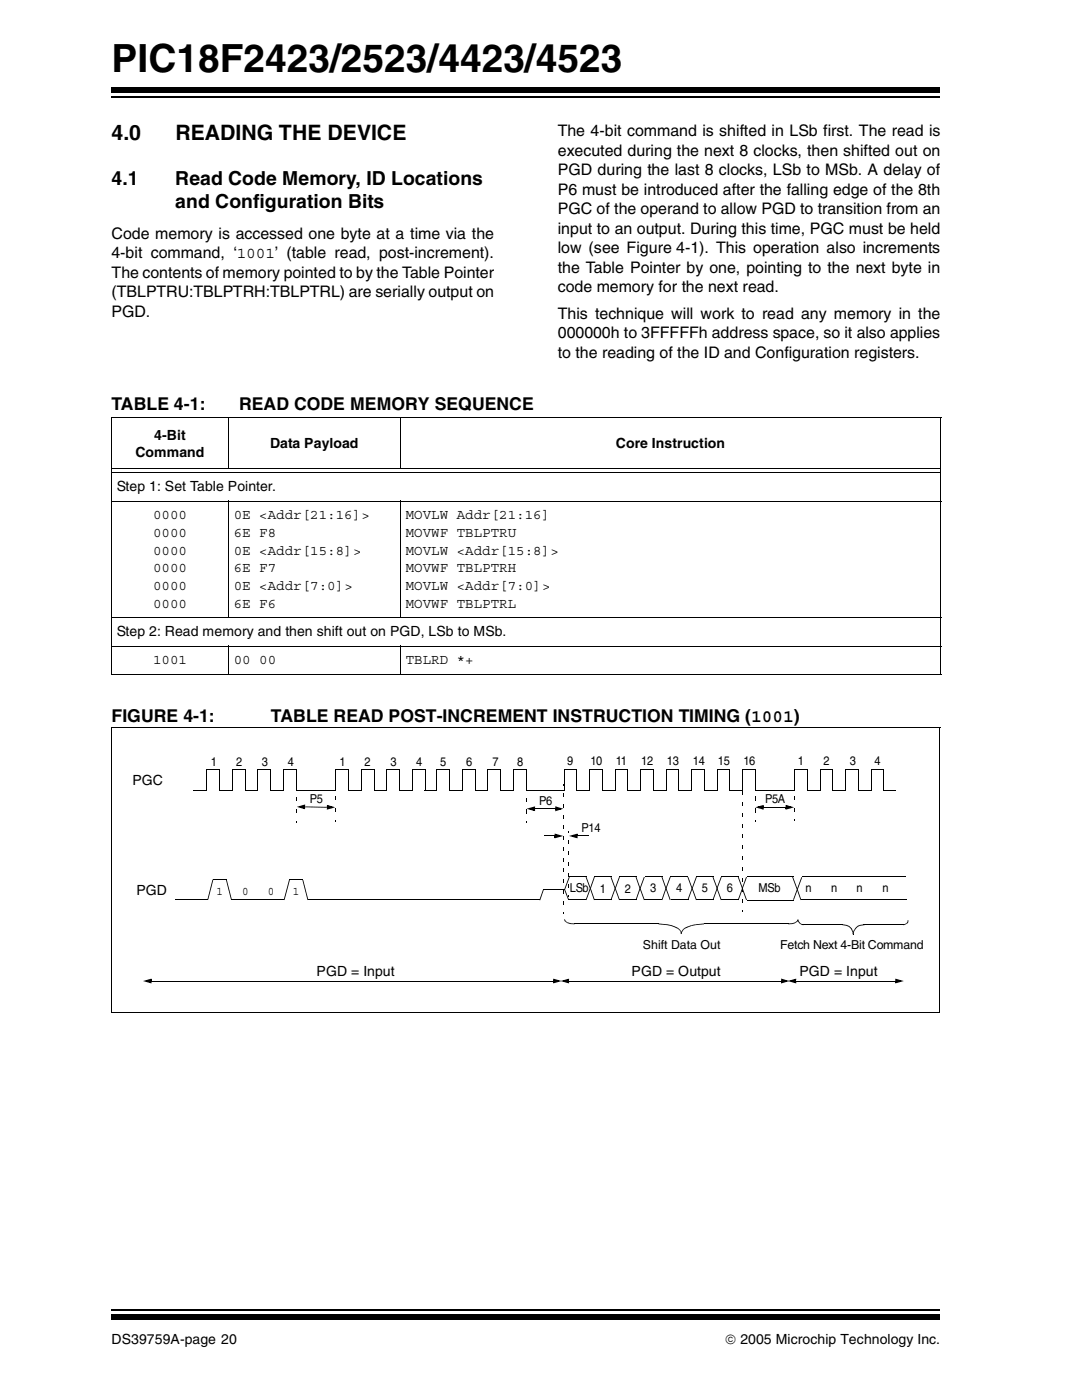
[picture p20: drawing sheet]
<svg xmlns="http://www.w3.org/2000/svg" width="216mm" height="279mm" viewBox="0 0 216 279" stroke-linecap="round" stroke-linejoin="round" font-family="sans-serif">
<defs><g id="words">
<text font-size="7.7" x="22.2" y="14.4">PIC18F2423/2523/4423/4523</text>
<g font-size="4.2">
<text x="22.2" y="27.9">4.0</text>
<text x="34.9" y="27.9">READING THE DEVICE</text>
</g>
<g font-size="3.9">
<text x="22.2" y="36.8">4.1</text>
<text x="34.9" y="41.4">and Configuration Bits</text>
<text x="34.9" y="36.8">Read Code Memory, ID Locations</text>
</g>
<g font-size="3.5">
<text x="22.2" y="81.7">TABLE 4-1:</text>
<text x="47.6" y="81.7">READ CODE MEMORY SEQUENCE</text>
<text x="22.2" y="143.8">FIGURE 4-1:</text>
<text x="54" y="143.8">TABLE READ POST-INCREMENT INSTRUCTION TIMING (1001)</text>
</g>
<g font-size="3.2">
<text x="111.1" y="27.2">The 4-bit command is shifted in LSb first. The read is</text>
<text x="111.1" y="31.1">executed during the next 8 clocks, then shifted out on</text>
<text x="111.1" y="34.9">PGD during the last 8 clocks, LSb to MSb. A delay of</text>
<text x="111.1" y="38.8">P6 must be introduced after the falling edge of the 8th</text>
<text x="22.2" y="47.6">Code memory is accessed one byte at a time via the</text>
<text x="111.1" y="42.7">PGC of the operand to allow PGD to transition from an</text>
<text x="111.1" y="46.6">input to an output. During this time, PGC must be held</text>
<text x="22.2" y="51.5">4-bit command, ‘1001’ (table read, post-increment).</text>
<text x="111.1" y="50.5">low (see Figure 4-1). This operation also increments</text>
<text x="22.2" y="55.4">The contents of memory pointed to by the Table Pointer</text>
<text x="22.2" y="59.3">(TBLPTRU:TBLPTRH:TBLPTRL) are serially output on</text>
<text x="111.1" y="54.4">the Table Pointer by one, pointing to the next byte in</text>
<text x="111.1" y="58.2">code memory for the next read.</text>
<text x="22.2" y="63.2">PGD.</text>
<text x="111.1" y="63.5">This technique will work to read any memory in the</text>
<text x="111.1" y="67.4">000000h to 3FFFFFh address space, so it also applies</text>
<text x="111.1" y="71.3">to the reading of the ID and Configuration registers.</text>
</g>
<g font-size="2.8">
<text x="30.7" y="87.6">4-Bit</text>
<text x="53.8" y="89.4">Data Payload</text>
<text x="122.7" y="89.4">Core Instruction</text>
<text x="27" y="91.1">Command</text>
<text x="23.3" y="97.8">Step 1: Set Table Pointer.</text>
<text x="30.5" y="103.5">0000</text>
<text x="30.5" y="107">0000</text>
<text x="46.6" y="103.5">0E &lt;Addr[21:16]&gt;</text>
<text x="46.6" y="107">6E F8</text>
<text x="80.8" y="103.5">MOVLW Addr[21:16]</text>
<text x="80.8" y="107">MOVWF TBLPTRU</text>
<text x="30.5" y="110.5">0000</text>
<text x="46.6" y="110.5">0E &lt;Addr[15:8]&gt;</text>
<text x="80.8" y="110.5">MOVLW &lt;Addr[15:8]&gt;</text>
<text x="30.5" y="114.1">0000</text>
<text x="30.5" y="117.6">0000</text>
<text x="46.6" y="114.1">6E F7</text>
<text x="46.6" y="117.6">0E &lt;Addr[7:0]&gt;</text>
<text x="80.8" y="114.1">MOVWF TBLPTRH</text>
<text x="80.8" y="117.6">MOVLW &lt;Addr[7:0]&gt;</text>
<text x="30.5" y="121.1">0000</text>
<text x="46.6" y="121.1">6E F6</text>
<text x="80.8" y="121.1">MOVWF TBLPTRL</text>
<text x="23.3" y="126.8">Step 2: Read memory and then shift out on PGD, LSb to MSb.</text>
<text x="30.5" y="132.4">1001</text>
<text x="46.6" y="132.4">00 00</text>
<text x="80.8" y="132.4">TBLRD *+</text>
<text x="26.4" y="156.5">PGC</text>
<text x="27.2" y="178.3">PGD</text>
<text x="63.1" y="194.6">PGD = Input</text>
<text x="125.8" y="194.6">PGD = Output</text>
<text x="159.3" y="194.6">PGD = Input</text>
<text x="22.2" y="267.8">DS39759A-page 20</text>
<text x="144.5" y="267.8">© 2005 Microchip Technology Inc.</text>
</g>
<g font-size="2.5">
<text x="42" y="152.7">1</text>
<text x="47" y="152.7">2</text>
<text x="52.2" y="152.7">3</text>
<text x="57.3" y="152.7">4</text>
<text x="67.6" y="152.7">1</text>
<text x="72.6" y="152.7">2</text>
<text x="77.8" y="152.7">3</text>
<text x="82.9" y="152.7">4</text>
<text x="87.7" y="152.7">5</text>
<text x="92.8" y="152.7">6</text>
<text x="98.1" y="152.7">7</text>
<text x="103" y="152.7">8</text>
<text x="113" y="152.4">9</text>
<text x="117.6" y="152.5">10</text>
<text x="122.7" y="152.5">11</text>
<text x="127.7" y="152.5">12</text>
<text x="132.8" y="152.5">13</text>
<text x="138" y="152.5">14</text>
<text x="143" y="152.5">15</text>
<text x="148.1" y="152.5">16</text>
<text x="158.9" y="152.4">1</text>
<text x="164.1" y="152.4">2</text>
<text x="169.3" y="152.4">3</text>
<text x="174.2" y="152.4">4</text>
<text x="61.7" y="160.1">P5</text>
<text x="107.4" y="160.4">P6</text>
<text x="152.4" y="160.1">P5A</text>
<text x="115.9" y="165.8">P14</text>
<text x="43.1" y="178.4">1</text>
<text x="48.2" y="178.4">0</text>
<text x="53.3" y="178.4">0</text>
<text x="58.3" y="178.4">1</text>
<text x="113.5" y="177.8">LSb</text>
<text x="119.5" y="177.9">1</text>
<text x="124.5" y="177.9">2</text>
<text x="129.5" y="177.8">3</text>
<text x="134.7" y="177.8">4</text>
<text x="139.8" y="177.9">5</text>
<text x="144.8" y="177.9">6</text>
<text x="151.1" y="177.8">MSb</text>
<text x="160.5" y="177.8">n</text>
<text x="165.6" y="177.8">n</text>
<text x="170.6" y="177.8">n</text>
<text x="175.8" y="177.8">n</text>
<text x="128.1" y="189.2">Shift Data Out</text>
<text x="155.4" y="189.1">Fetch Next 4-Bit Command</text>
</g>
</g></defs>
<path d="M22.2 19.3h165.1" fill="none" stroke="#000" stroke-width=".34"/>
<path d="M22.2 17.4h165.1v1h-165.1z" fill="#000"/>
<path d="M22.2 260h165.1v5.9h-165.1z" fill="#fff"/>
<path d="M22.2 261h165.1" fill="none" stroke="#000" stroke-width=".34"/>
<g fill="#000">
<path d="M38.4 157.5h1.7v.1h-1.7zM58.9 159h.2v.7h-.2zM58.9 157h.2v.4h-.2zM64.1 157.5h1.6v.1h-1.6zM66.8 158.8h.2v.7h-.2zM66.8 156.8h.2v.4h-.2zM104.7 159h.2v.8h-.2zM104.7 157.1h.2v.3h-.2zM112.3 156.3h.1v.3h-.1zM112.3 158.1h.1v.7h-.1zM147.9 156h.1v.3h-.1zM147.9 157.7h.1v.8h-.1z"/>
<path d="M150.4 158.8h.1v.8h-.1zM150.4 156.9h.1v.4h-.1zM158.2 158.7h.2v.8h-.2zM158.2 156.8h.2v.3h-.2zM42.3 175.3h.2l-1 4h-.2zM45 175.3h.2l1 4h-.2zM57.6 175.4h.1l-1 4h-.2zM58.9 163.6h.2v.4h-.2zM58.9 161.3h.2v.8h-.2zM60.2 175.4h.2l1 4h-.1zM60.5 160.6h.3v.2h-.3zM59.1 160.8l1.7-.4-.1 .3-.9 .3-.1-.3 1 .2-.1 .3-.1-.4h.3l-.1 .5z"/>
<path d="M65.2 160.4l1.6 .5-1.7 .5 .1-.4 .9-.3 .1 .4-1-.3 .1-.3 .1 .4h-.3zM65.1 160.9h.3v.3h-.3zM66.8 163.4h.2v.3h-.2zM66.8 161.1h.2v.7h-.2zM104.7 163.7h.2v.3h-.2zM104.7 161.3h.2v.8h-.2zM106.3 161h.3v.2h-.3zM104.9 161.2l1.7-.5-.1 .4-.9 .3-.1-.4 1 .3-.1 .3-.1-.4h.3v.5zM108.2 177.2h.2l-.8 2.3-.2-.1zM110.5 166.2l1.7 .4-1.7 .5 .1-.4 .9-.2 .1 .3-1-.3 .1-.3 .1 .4h-.3zM110.5 166.6h.3v.3h-.3zM110.6 160.7l1.6 .5-1.6 .5 .1-.4 .9-.3 .1 .4-1-.3 .1-.3 .2 .4h-.4z"/>
<path d="M110.6 161.2h.4v.3h-.4zM112.3 160.2h.1v.8h-.1zM112.3 162.4h.1v.7h-.1zM112.3 164.5h.1v.8h-.1zM112.3 166.7h.1v.7h-.1zM112.3 168.9h.1v.7h-.1zM112.3 171h.1v.7h-.1zM112.3 173.1h.1v.8h-.1zM112.3 175.3h.1v.7h-.1zM112.3 177.5h.1v.7h-.1zM113.3 174.8h.2l-.9 2.5h-.2zM113.1 178.4h.1v.3h-.1z"/>
<path d="M113.1 176.1h.1v.8h-.1zM113.1 174h.1v.7h-.1zM113.1 171.8h.1v.7h-.1zM113.1 169.6h.1v.7h-.1zM113.1 167.4h.1v.7h-.1zM113.1 165.7h.1v.3h-.1zM112.4 177.3h.2l.7 1.9-.1 .1zM114.7 166.4h.4v.2h-.4zM113.4 166.6l1.7-.4-.2 .3-.9 .3v-.3l.9 .2-.1 .3-.1-.4h.4v.5zM117.5 177l.2 .1-.9 2.3h-.1zM116.7 174.8h.1l.9 2.3h-.2zM118.3 174.8h.2l-.8 2.3h-.2z"/>
<path d="M117.5 177.1l.2-.1 .8 2.4h-.2zM122.5 177l.1 .1-.8 2.3h-.2zM121.6 174.8h.2l.8 2.3h-.1zM123.3 174.8h.2l-.9 2.3h-.1zM122.5 177.1l.1-.1 .9 2.4h-.2zM127.4 177l.2 .1-.8 2.3h-.2zM126.6 174.8h.2l.8 2.3h-.2zM128.3 174.8h.1l-.8 2.3h-.2zM127.4 177.1l.2-.1 .8 2.4h-.1zM132.6 177l.2 .1-.8 2.3h-.2zM131.8 174.8h.2l.8 2.3h-.2zM133.4 174.8h.2l-.8 2.3h-.2z"/>
<path d="M132.6 177.1l.2-.1 .8 2.4h-.2zM137.8 177l.2 .1-.9 2.3h-.2zM136.9 174.8h.2l.9 2.3h-.2zM138.6 174.8h.2l-.8 2.3h-.2zM137.8 177.1l.2-.1 .8 2.4h-.2zM142.8 177l.2 .1-.9 2.3h-.2zM143.6 174.8h.2l-.9 2.3h-.2zM141.9 174.8h.2l.9 2.3h-.2zM142.7 177.1l.2-.1 .9 2.4h-.2zM147.8 177l.2 .1-.8 2.3h-.2zM148.6 174.8h.2l-.8 2.3h-.2zM147 174.8h.2l.8 2.3h-.2z"/>
<path d="M147.9 159.9h.1v.7h-.1zM147.9 162.1h.1v.7h-.1zM147.9 164.2h.1v.7h-.1zM147.9 166.4h.1v.7h-.1zM147.9 168.5h.1v.7h-.1zM147.9 170.7h.1v.7h-.1zM147.9 172.8h.1v.7h-.1zM147.9 175h.1v.7h-.1zM147.9 177.1h.1v.7h-.1zM147.8 177.1l.2-.1 .8 2.4h-.2zM150.4 163.5h.1v.3h-.1zM150.4 161.1h.1v.8h-.1z"/>
<path d="M151.8 160.7h.3v.2h-.3zM150.5 160.9l1.6-.5-.1 .4-.9 .3-.1-.4 1 .3-.1 .3-.1-.4h.3v.5zM156.5 160.4l1.7 .5-1.7 .5 .1-.4 .9-.3 .1 .4-1-.3 .1-.3 .1 .4h-.3zM156.5 160.9h.3v.3h-.3zM159.6 174.8l.2 .1-1.6 4.5-.2-.1zM158.2 163.4h.2v.3h-.2zM158.2 161h.2v.8h-.2zM157.8 174.8h.2l.8 2.3h-.1zM158.7 177.1l.1-.1 .8 2.4h-.1zM29.8 195.3h.4v.2h-.4zM28.5 195.5l1.7-.4-.1 .4-.9 .2-.1-.3 1 .2-.1 .4-.2-.5h.4v.5zM110.2 195.1l1.7 .4-1.7 .5 .1-.4 .9-.2 .1 .3-1-.2 .1-.4 .1 .4h-.3z"/>
<path d="M110.2 195.5h.3v.3h-.3zM112.3 179.6h.1v.7h-.1zM112.3 181.8h.1v.3h-.1zM112.4 183.3h.2zM112.4 183.4l.2-.1 .1 .3-.1 .1zM112.6 183.7l.1-.1 .4 .3-.1 .1zM113 195.3h.4v.2h-.4zM111.7 195.5l1.7-.4-.2 .4-.8 .2-.1-.3 .9 .2v.4l-.2-.5h.4v.5zM114.4 184.1l.1 .1zM114.5 184.1l.1 .1zM113.1 183.9l1.4 .2v.1l-1.4-.2zM131.1 184.1l.1 .1z"/>
<path d="M131.2 184.1a6.5 6.5 0 0 1 4.2 1.2l-.1 .1-.4-.4-1.2-.4-2.5-.4zM135.3 185.4l.2-.1 .2 .4-.1 .1zM135.6 186.1l.2 .1zM136 185.3l.4-.4 1.3-.5 .1 .2-1.3 .4-.4 .4-.3 .7h-.2zM135.6 185.7h.1l.1 .4h-.2zM135.6 186.1h.2zM137.7 184.4l.8-.2 .1 .2-.8 .2zM138.5 184.2l1.7-.1v.1l-1.7 .2zM140.2 184.1l.1 .1zM147.9 179.3h.1v.7h-.1zM147.9 181.4h.1v.4h-.1zM155.6 195l1.6 .5-1.6 .5 .1-.4 .9-.2 .1 .3-1-.2 .1-.4 .2 .4h-.4z"/>
<path d="M155.6 195.5h.4v.3h-.4zM156.9 184.1l.1 .1zM157 184.1l.1 .1zM157 184.1l.8-.1v.2h-.8zM158.3 195.3h.3v.2h-.3zM157.8 184l.6-.1v.1l-.6 .2zM156.9 195.5l1.7-.4-.1 .4-.9 .2-.1-.3 1 .2-.1 .4-.1-.5h.3v.5zM159 183.4h.1zM158.9 183.2l.1 .2zM158.9 183.3l.1 .1-.1 .3-.5 .3-.1-.1 .4-.3zM159 183.5h.1l.1 .3h-.2zM159 183.8l.2-.1 .2 .3-.1 .1z"/>
<path d="M160 184.2l.1 .2zM159.4 184l.6 .2v.2l-.7-.3zM167.8 184.2l.1 .2zM167.9 184.2a1.94 1.94 0 0 1 2 1.3h-.2l-.1-.3-.6-.5-1.1-.3zM169.9 186.2l.2 .1zM170.6 184.8l.3-.3 .1 .2-.8 .8-.1 .7h-.2l.2-.7zM169.7 185.5h.2l.1 .3h-.2zM169.8 185.8h.2l.1 .4h-.2zM170.9 184.5l.3-.1 .1 .1-.4 .2zM171.3 184.4l.8-.2 .1 .2-.9 .1zM172.1 184.2l.2 .2zM178.3 195.1l1.7 .4-1.7 .5 .2-.4 .9-.2 .1 .3-1-.2 .1-.4 .1 .4h-.4z"/>
<path d="M178.3 195.5h.4v.3h-.4zM179.9 184.2l.1 .2zM180 184.2h.3l.1 .1-.4 .1zM180.3 184.2l.3-.2 .1 .1-.3 .2zM180.8 183.4l.2 .1zM180.8 183.5h.2l-.1 .4-.2 .2-.1-.1zM22.2 262h165.1v1.1h-165.1z"/>
</g>
<g fill="none" stroke="#000" stroke-width=".2">
<path d="M22.1 83.3h165.4M22.1 99.9h165.4M22.2 83.4v50.9M22.3 93.4h165M22.3 94.3h165M45.5 83.2v10.1M45.5 99.8v23.4M79.8 83.2v10.1M79.8 99.8v23.4M187.4 83.4v50.9M22.1 123.1h165.4M22.1 128.8h165.4"/>
<path d="M22.1 134.4h165.4M45.5 128.7v5.8M79.8 128.7v5.8M22.3 145.1h165M22.3 145v56.8M38.7 157.6h2.5v-4.3h2.6v4.3h2.5v-4.3h2.6v4.3h2.5v-4.3h2.5v4.3h2.6v-4.3h2.5v4.3h7.9v-4.3h2.5v4.3h2.6v-4.3h2.5v4.3h2.5v-4.3h2.6v4.3h2.5v-4.3h2.6v4.3M84.5 157.6h2.5v-4.3h2.6v4.3h2.5v-4.3h2.6v4.3h2.5v-4.3h2.5v4.3h2.6v-4.3h2.5v4.3M150.5 157.6h7.8v-4.3h2.5v4.3h2.6v-4.3h2.5v4.3h2.5v-4.3h2.6v4.3h2.5v-4.3h2.6v4.3M150.5 157.5v-4.2h-2.5v4.2h-2.6v-4.2h-2.5v4.2h-2.6v-4.2h-2.5v4.2h-2.5v-4.2h-2.6v4.2h-2.5v-4.2h-2.6v4.2h-2.5v-4.2h-2.5v4.2h-2.6v-4.2h-2.5v4.2h-2.6v-4.2h-2.5v4.2h-7.5M176 157.6h2.5M187.2 145.1v56.8M35 179.3h6.4"/>
<path d="M42.4 175.3h2.6M46.1 179.3h10.5M57.7 175.4h2.6M61.4 179.3h46.2M106.6 161.2h4M108.2 177.3h4.3M108.3 166.6h2.2M113.3 179.4h3.4M113.4 174.8h3.6M115.1 166.6h2.1M118.4 174.8h3.5M118.5 179.4h3.4"/>
<path d="M123.3 174.8h3.5M123.4 179.4h3.4M128.4 174.8h3.6M128.5 179.4h3.4M133.6 174.8h3.5M133.7 179.4h3.4M138.7 174.8h3.5M138.7 179.4h3.4M143.7 174.8h3.4M143.7 179.4h3.5M148.8 179.4h9.3M148.8 174.8h9.2"/>
<path d="M152.1 160.9h4.4M159.6 179.4h21M159.7 174.8h20.7M30.2 195.5h80M113.4 195.5h42.2M114.5 184.1h16.7M140.2 184.1h16.8M158.6 195.5h19.7M159.9 184.3h8M172 184.3h8.1M22.2 201.8h165"/>
</g>
<g fill="#000">
<path d="M59.7 160.8l.9-.2v.5zM65.3 160.7l.9 .2-.9 .3zM105.5 161.2l.9-.2v.5zM110.7 166.4l.8 .2-.8 .3zM110.8 161l.8 .2-.8 .3zM114 166.6l.9-.2v.5zM151.1 160.9l.9-.2v.5zM156.7 160.7l.9 .2-.9 .3zM29.1 195.5l.9-.2v.5zM110.4 195.3l.9 .2-.9 .3zM112.3 195.5l.9-.2v.5zM155.8 195.3l.8 .2-.8 .3z"/>
<path d="M157.6 195.5l.9-.2v.5zM178.5 195.3l.9 .2-.9 .3z"/>
</g>
<path d="M60.8 160.9h4.3" fill="none" stroke="#000" stroke-width=".25"/>
<use href="#words"/>
</svg>
